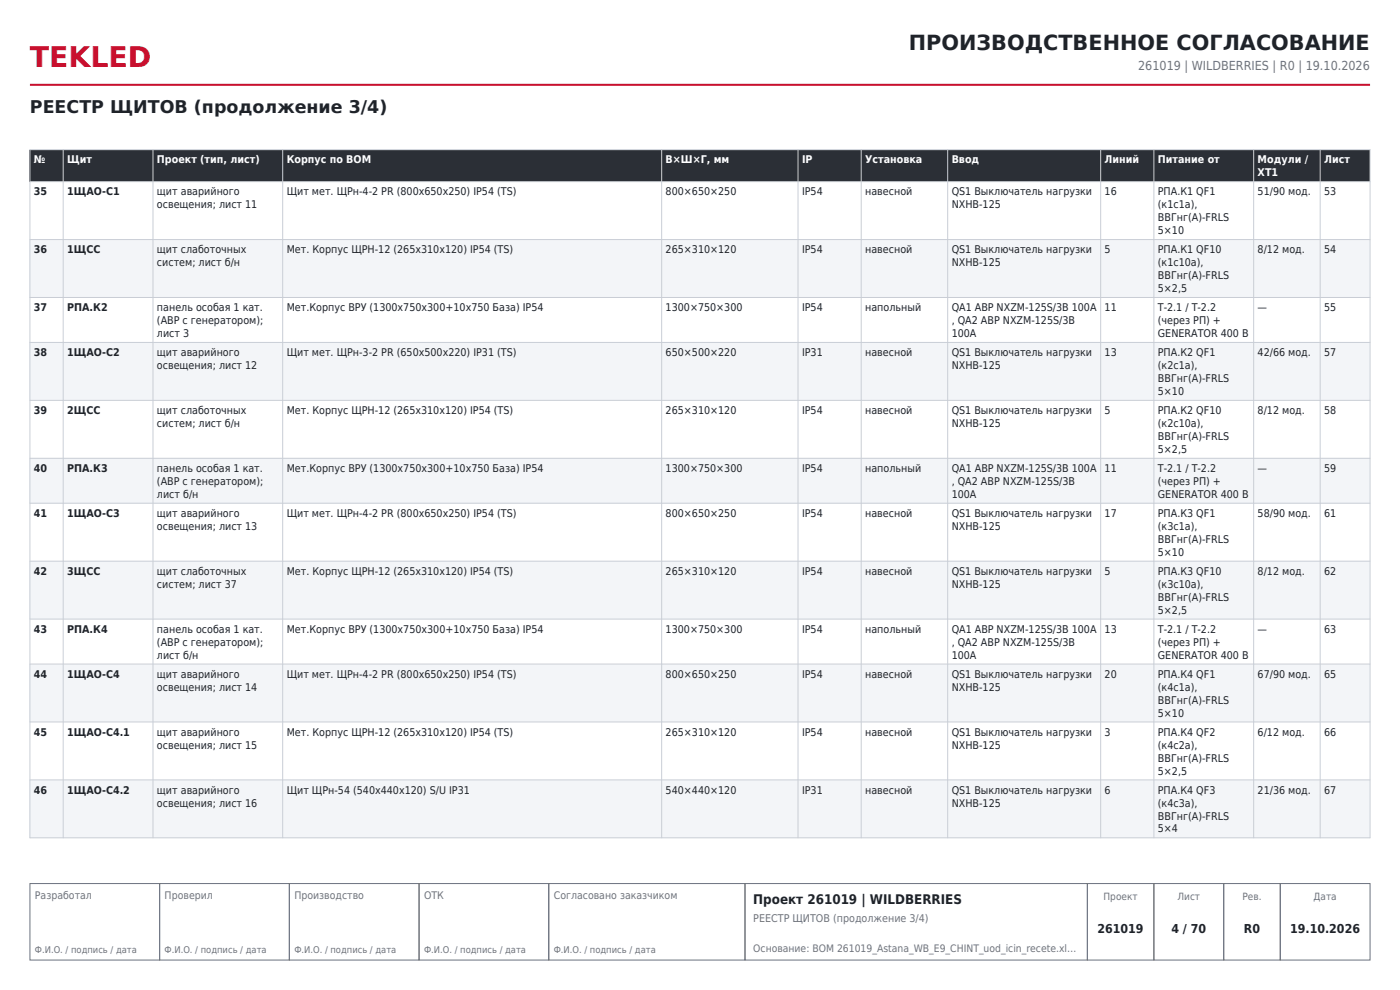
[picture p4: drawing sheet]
<svg xmlns="http://www.w3.org/2000/svg" width="297mm" height="210mm" viewBox="0 0 297 210" stroke-linecap="round" stroke-linejoin="round" font-family="sans-serif">
<defs><g id="words">
<text font-size="6" fill="#c8102e" x="6.3" y="14.1">TEKLED</text>
<text font-size="4.4" fill="#1f2329" x="192.8" y="10.6">ПРОИЗВОДСТВЕННОЕ СОГЛАСОВАНИЕ</text>
<text font-size="3.7" fill="#1f2329" x="6.3" y="24">РЕЕСТР ЩИТОВ (продолжение 3/4)</text>
<text font-size="2.8" fill="#1f2329" x="159.8" y="191.7">Проект 261019 | WILDBERRIES</text>
<text font-size="2.6" fill="#6b7280" x="241.5" y="14.8">261019 | WILDBERRIES | R0 | 19.10.2026</text>
<g font-size="2.6" fill="#1f2329">
<text x="232.8" y="198">261019</text>
<text x="248.5" y="198">4 / 70</text>
<text x="263.9" y="198">R0</text>
<text x="273.7" y="198">19.10.2026</text>
</g>
<g font-size="2.3" fill="#fff">
<text x="7.2" y="34.6">№</text>
<text x="14.3" y="34.6">Щит</text>
<text x="33.3" y="34.6">Проект (тип, лист)</text>
<text x="60.8" y="34.6">Корпус по BOM</text>
<text x="141.2" y="34.6">В×Ш×Г, мм</text>
<text x="170.1" y="34.6">IP</text>
<text x="183.5" y="34.6">Установка</text>
<text x="201.9" y="34.6">Ввод</text>
<text x="234.3" y="34.6">Линий</text>
<text x="245.6" y="34.6">Питание от</text>
<text x="266.8" y="34.6">Модули /</text>
<text x="280.9" y="34.6">Лист</text>
<text x="266.8" y="37.4">XT1</text>
</g>
<g font-size="2.3" fill="#1f2329">
<text x="7.2" y="41.4">35</text>
<text x="14.3" y="41.4">1ЩАО-С1</text>
<text x="33.3" y="41.4">щит аварийного</text>
<text x="60.8" y="41.4">Щит мет. ЩРн-4-2 PR (800x650x250) IP54 (TS)</text>
<text x="141.2" y="41.4">800×650×250</text>
<text x="170.1" y="41.4">IP54</text>
<text x="183.5" y="41.4">навесной</text>
<text x="201.9" y="41.4">QS1 Выключатель нагрузки</text>
<text x="234.3" y="41.4">16</text>
<text x="245.6" y="41.4">РПА.К1 QF1</text>
<text x="266.8" y="41.4">51/90 мод.</text>
<text x="280.9" y="41.4">53</text>
<text x="33.3" y="44.2">освещения; лист 11</text>
<text x="201.9" y="44.2">NXHB-125</text>
<text x="245.6" y="44.2">(к1с1а),</text>
<text x="245.6" y="46.9">ВВГнг(А)-FRLS</text>
<text x="7.2" y="53.7">36</text>
<text x="14.3" y="53.7">1ЩСС</text>
<text x="33.3" y="53.7">щит слаботочных</text>
<text x="60.8" y="53.7">Мет. Корпус ЩРН-12 (265x310x120) IP54 (TS)</text>
<text x="141.2" y="53.7">265×310×120</text>
<text x="170.1" y="53.7">IP54</text>
<text x="183.5" y="53.7">навесной</text>
<text x="201.9" y="53.7">QS1 Выключатель нагрузки</text>
<text x="234.3" y="53.7">5</text>
<text x="245.6" y="49.7">5×10</text>
<text x="245.6" y="53.7">РПА.К1 QF10</text>
<text x="266.8" y="53.7">8/12 мод.</text>
<text x="280.9" y="53.7">54</text>
<text x="33.3" y="56.5">систем; лист б/н</text>
<text x="201.9" y="56.5">NXHB-125</text>
<text x="245.6" y="56.5">(к1с10а),</text>
<text x="245.6" y="59.2">ВВГнг(А)-FRLS</text>
<text x="7.2" y="66">37</text>
<text x="14.3" y="66">РПА.К2</text>
<text x="33.3" y="66">панель особая 1 кат.</text>
<text x="60.8" y="66">Мет.Корпус ВРУ (1300x750x300+10x750 База) IP54</text>
<text x="141.2" y="66">1300×750×300</text>
<text x="170.1" y="66">IP54</text>
<text x="183.5" y="66">напольный</text>
<text x="201.9" y="66">QA1 АВР NXZM-125S/3B 100A</text>
<text x="234.3" y="66">11</text>
<text x="245.6" y="62">5×2,5</text>
<text x="245.6" y="66">Т-2.1 / Т-2.2</text>
<text x="266.8" y="66">—</text>
<text x="280.9" y="66">55</text>
<text x="33.3" y="68.8">(АВР с генератором);</text>
<text x="33.3" y="71.5">лист 3</text>
<text x="201.9" y="68.8">, QA2 АВР NXZM-125S/3B</text>
<text x="201.9" y="71.5">100A</text>
<text x="245.6" y="68.8">(через РП) +</text>
<text x="245.6" y="71.5">GENERATOR 400 В</text>
<text x="7.2" y="75.5">38</text>
<text x="14.3" y="75.5">1ЩАО-С2</text>
<text x="33.3" y="75.5">щит аварийного</text>
<text x="60.8" y="75.5">Щит мет. ЩРн-3-2 PR (650x500x220) IP31 (TS)</text>
<text x="141.2" y="75.5">650×500×220</text>
<text x="170.1" y="75.5">IP31</text>
<text x="183.5" y="75.5">навесной</text>
<text x="201.9" y="75.5">QS1 Выключатель нагрузки</text>
<text x="234.3" y="75.5">13</text>
<text x="245.6" y="75.5">РПА.К2 QF1</text>
<text x="266.8" y="75.5">42/66 мод.</text>
<text x="280.9" y="75.5">57</text>
<text x="33.3" y="78.3">освещения; лист 12</text>
<text x="201.9" y="78.3">NXHB-125</text>
<text x="245.6" y="78.3">(к2с1а),</text>
<text x="245.6" y="81">ВВГнг(А)-FRLS</text>
<text x="245.6" y="83.8">5×10</text>
<text x="7.2" y="87.8">39</text>
<text x="14.3" y="87.8">2ЩСС</text>
<text x="33.3" y="87.8">щит слаботочных</text>
<text x="60.8" y="87.8">Мет. Корпус ЩРН-12 (265x310x120) IP54 (TS)</text>
<text x="141.2" y="87.8">265×310×120</text>
<text x="170.1" y="87.8">IP54</text>
<text x="183.5" y="87.8">навесной</text>
<text x="201.9" y="87.8">QS1 Выключатель нагрузки</text>
<text x="234.3" y="87.8">5</text>
<text x="245.6" y="87.8">РПА.К2 QF10</text>
<text x="266.8" y="87.8">8/12 мод.</text>
<text x="280.9" y="87.8">58</text>
<text x="33.3" y="90.6">систем; лист б/н</text>
<text x="201.9" y="90.6">NXHB-125</text>
<text x="245.6" y="90.6">(к2с10а),</text>
<text x="245.6" y="93.3">ВВГнг(А)-FRLS</text>
<text x="7.2" y="100.1">40</text>
<text x="14.3" y="100.1">РПА.К3</text>
<text x="33.3" y="100.1">панель особая 1 кат.</text>
<text x="60.8" y="100.1">Мет.Корпус ВРУ (1300x750x300+10x750 База) IP54</text>
<text x="141.2" y="100.1">1300×750×300</text>
<text x="170.1" y="100.1">IP54</text>
<text x="183.5" y="100.1">напольный</text>
<text x="201.9" y="100.1">QA1 АВР NXZM-125S/3B 100A</text>
<text x="234.3" y="100.1">11</text>
<text x="245.6" y="96.1">5×2,5</text>
<text x="245.6" y="100.1">Т-2.1 / Т-2.2</text>
<text x="266.8" y="100.1">—</text>
<text x="280.9" y="100.1">59</text>
<text x="33.3" y="102.9">(АВР с генератором);</text>
<text x="33.3" y="105.6">лист б/н</text>
<text x="201.9" y="102.9">, QA2 АВР NXZM-125S/3B</text>
<text x="201.9" y="105.6">100A</text>
<text x="245.6" y="102.9">(через РП) +</text>
<text x="245.6" y="105.6">GENERATOR 400 В</text>
<text x="7.2" y="109.6">41</text>
<text x="14.3" y="109.6">1ЩАО-С3</text>
<text x="33.3" y="109.6">щит аварийного</text>
<text x="33.3" y="112.4">освещения; лист 13</text>
<text x="60.8" y="109.6">Щит мет. ЩРн-4-2 PR (800x650x250) IP54 (TS)</text>
<text x="141.2" y="109.6">800×650×250</text>
<text x="170.1" y="109.6">IP54</text>
<text x="183.5" y="109.6">навесной</text>
<text x="201.9" y="109.6">QS1 Выключатель нагрузки</text>
<text x="201.9" y="112.4">NXHB-125</text>
<text x="234.3" y="109.6">17</text>
<text x="245.6" y="109.6">РПА.К3 QF1</text>
<text x="245.6" y="112.4">(к3с1а),</text>
<text x="266.8" y="109.6">58/90 мод.</text>
<text x="280.9" y="109.6">61</text>
<text x="245.6" y="115.1">ВВГнг(А)-FRLS</text>
<text x="245.6" y="117.9">5×10</text>
<text x="7.2" y="121.9">42</text>
<text x="14.3" y="121.9">3ЩСС</text>
<text x="33.3" y="121.9">щит слаботочных</text>
<text x="33.3" y="124.7">систем; лист 37</text>
<text x="60.8" y="121.9">Мет. Корпус ЩРН-12 (265x310x120) IP54 (TS)</text>
<text x="141.2" y="121.9">265×310×120</text>
<text x="170.1" y="121.9">IP54</text>
<text x="183.5" y="121.9">навесной</text>
<text x="201.9" y="121.9">QS1 Выключатель нагрузки</text>
<text x="201.9" y="124.7">NXHB-125</text>
<text x="234.3" y="121.9">5</text>
<text x="245.6" y="121.9">РПА.К3 QF10</text>
<text x="245.6" y="124.7">(к3с10а),</text>
<text x="266.8" y="121.9">8/12 мод.</text>
<text x="280.9" y="121.9">62</text>
<text x="245.6" y="127.4">ВВГнг(А)-FRLS</text>
<text x="245.6" y="130.2">5×2,5</text>
<text x="7.2" y="134.2">43</text>
<text x="14.3" y="134.2">РПА.К4</text>
<text x="33.3" y="134.2">панель особая 1 кат.</text>
<text x="33.3" y="137">(АВР с генератором);</text>
<text x="60.8" y="134.2">Мет.Корпус ВРУ (1300x750x300+10x750 База) IP54</text>
<text x="141.2" y="134.2">1300×750×300</text>
<text x="170.1" y="134.2">IP54</text>
<text x="183.5" y="134.2">напольный</text>
<text x="201.9" y="134.2">QA1 АВР NXZM-125S/3B 100A</text>
<text x="201.9" y="137">, QA2 АВР NXZM-125S/3B</text>
<text x="234.3" y="134.2">13</text>
<text x="245.6" y="134.2">Т-2.1 / Т-2.2</text>
<text x="245.6" y="137">(через РП) +</text>
<text x="266.8" y="134.2">—</text>
<text x="280.9" y="134.2">63</text>
<text x="7.2" y="143.7">44</text>
<text x="14.3" y="143.7">1ЩАО-С4</text>
<text x="33.3" y="139.7">лист б/н</text>
<text x="33.3" y="143.7">щит аварийного</text>
<text x="60.8" y="143.7">Щит мет. ЩРн-4-2 PR (800x650x250) IP54 (TS)</text>
<text x="141.2" y="143.7">800×650×250</text>
<text x="170.1" y="143.7">IP54</text>
<text x="183.5" y="143.7">навесной</text>
<text x="201.9" y="139.7">100A</text>
<text x="201.9" y="143.7">QS1 Выключатель нагрузки</text>
<text x="234.3" y="143.7">20</text>
<text x="245.6" y="139.7">GENERATOR 400 В</text>
<text x="245.6" y="143.7">РПА.К4 QF1</text>
<text x="266.8" y="143.7">67/90 мод.</text>
<text x="280.9" y="143.7">65</text>
<text x="33.3" y="146.5">освещения; лист 14</text>
<text x="201.9" y="146.5">NXHB-125</text>
<text x="245.6" y="146.5">(к4с1а),</text>
<text x="245.6" y="149.3">ВВГнг(А)-FRLS</text>
<text x="245.6" y="152">5×10</text>
<text x="7.2" y="156">45</text>
<text x="14.3" y="156">1ЩАО-С4.1</text>
<text x="33.3" y="156">щит аварийного</text>
<text x="33.3" y="158.8">освещения; лист 15</text>
<text x="60.8" y="156">Мет. Корпус ЩРН-12 (265x310x120) IP54 (TS)</text>
<text x="141.2" y="156">265×310×120</text>
<text x="170.1" y="156">IP54</text>
<text x="183.5" y="156">навесной</text>
<text x="201.9" y="156">QS1 Выключатель нагрузки</text>
<text x="201.9" y="158.8">NXHB-125</text>
<text x="234.3" y="156">3</text>
<text x="245.6" y="156">РПА.К4 QF2</text>
<text x="245.6" y="158.8">(к4с2а),</text>
<text x="245.6" y="161.5">ВВГнг(А)-FRLS</text>
<text x="266.8" y="156">6/12 мод.</text>
<text x="280.9" y="156">66</text>
<text x="245.6" y="164.3">5×2,5</text>
<text x="7.2" y="168.3">46</text>
<text x="14.3" y="168.3">1ЩАО-С4.2</text>
<text x="33.3" y="168.3">щит аварийного</text>
<text x="33.3" y="171.1">освещения; лист 16</text>
<text x="60.8" y="168.3">Щит ЩРн-54 (540x440x120) S/U IP31</text>
<text x="141.2" y="168.3">540×440×120</text>
<text x="170.1" y="168.3">IP31</text>
<text x="183.5" y="168.3">навесной</text>
<text x="201.9" y="168.3">QS1 Выключатель нагрузки</text>
<text x="201.9" y="171.1">NXHB-125</text>
<text x="234.3" y="168.3">6</text>
<text x="245.6" y="168.3">РПА.К4 QF3</text>
<text x="245.6" y="171.1">(к4с3а),</text>
<text x="245.6" y="173.8">ВВГнг(А)-FRLS</text>
<text x="266.8" y="168.3">21/36 мод.</text>
<text x="280.9" y="168.3">67</text>
<text x="245.6" y="176.6">5×4</text>
</g>
<text font-size="2.3" fill="#6b7280" x="159.8" y="195.5">РЕЕСТР ЩИТОВ (продолжение 3/4)</text>
<g font-size="2.2" fill="#6b7280">
<text x="7.4" y="190.6">Разработал</text>
<text x="34.9" y="190.6">Проверил</text>
<text x="62.4" y="190.6">Производство</text>
<text x="90" y="190.6">ОТК</text>
<text x="117.5" y="190.6">Согласовано заказчиком</text>
<text x="159.8" y="201.9">Основание: BOM 261019_Astana_WB_E9_CHINT_uod_icin_recete.xl…</text>
</g>
<g font-size="2.1" fill="#6b7280">
<text x="234.1" y="190.9">Проект</text>
<text x="249.8" y="190.9">Лист</text>
<text x="263.6" y="190.9">Рев.</text>
<text x="278.7" y="190.9">Дата</text>
</g>
<g font-size="2" fill="#6b7280">
<text x="7.4" y="202.2">Ф.И.О. / подпись / дата</text>
<text x="34.9" y="202.2">Ф.И.О. / подпись / дата</text>
<text x="62.4" y="202.2">Ф.И.О. / подпись / дата</text>
<text x="90" y="202.2">Ф.И.О. / подпись / дата</text>
<text x="117.5" y="202.2">Ф.И.О. / подпись / дата</text>
</g>
</g></defs>
<path d="M6.3 18h284.4" fill="none" stroke="#c8102e" stroke-width=".42"/>
<path d="M6.3 187.4h27.6v16.2h-27.6zM33.9 187.4h27.5v16.2h-27.5zM61.4 187.4h27.5v16.2h-27.5zM88.9 187.4h27.5v16.2h-27.5zM116.4 187.4h41.6v16.2h-41.6zM158 187.4h72.7v16.2h-72.7zM230.7 187.4h14.1v16.2h-14.1zM244.8 187.4h14.8v16.2h-14.8zM259.6 187.4h12v16.2h-12zM271.6 187.4h19.1v16.2h-19.1z" fill="none" stroke="#6b7280" stroke-width=".21"/>
<path d="M6.3 31.7h284.4v6.8h-284.4z" fill-rule="evenodd" fill="#2b2f36"/>
<g fill="#f3f5f8">
<path d="M6.3 50.8h284.4v12.3h-284.4z" fill-rule="evenodd"/>
<path d="M6.3 72.6h284.4v12.3h-284.4z" fill-rule="evenodd"/>
<path d="M6.3 97.2h284.4v9.5h-284.4z" fill-rule="evenodd"/>
<path d="M6.3 119h284.4v12.3h-284.4z" fill-rule="evenodd"/>
<path d="M6.3 140.9h284.4v12.2h-284.4z" fill-rule="evenodd"/>
<path d="M6.3 165.4h284.4v12.3h-284.4z" fill-rule="evenodd"/>
</g>
<g fill="none" stroke="#c9ced6" stroke-width=".21">
<path d="M6.3 31.7h284.4v146h-284.4zM6.3 38.5h284.4M13.4 31.7v146M32.5 31.7v146M60 31.7v146M140.4 31.7v146M169.3 31.7v146M182.7 31.7v146M201 31.7v146M233.5 31.7v146M244.8 31.7v146M266 31.7v146"/>
<path d="M280.1 31.7v146M6.3 50.8h284.4M6.3 63.1h284.4M6.3 72.6h284.4M6.3 84.9h284.4M6.3 97.2h284.4M6.3 106.7h284.4M6.3 119h284.4M6.3 131.3h284.4M6.3 140.9h284.4M6.3 153.1h284.4M6.3 165.4h284.4"/>
</g>
<use href="#words"/>
</svg>
